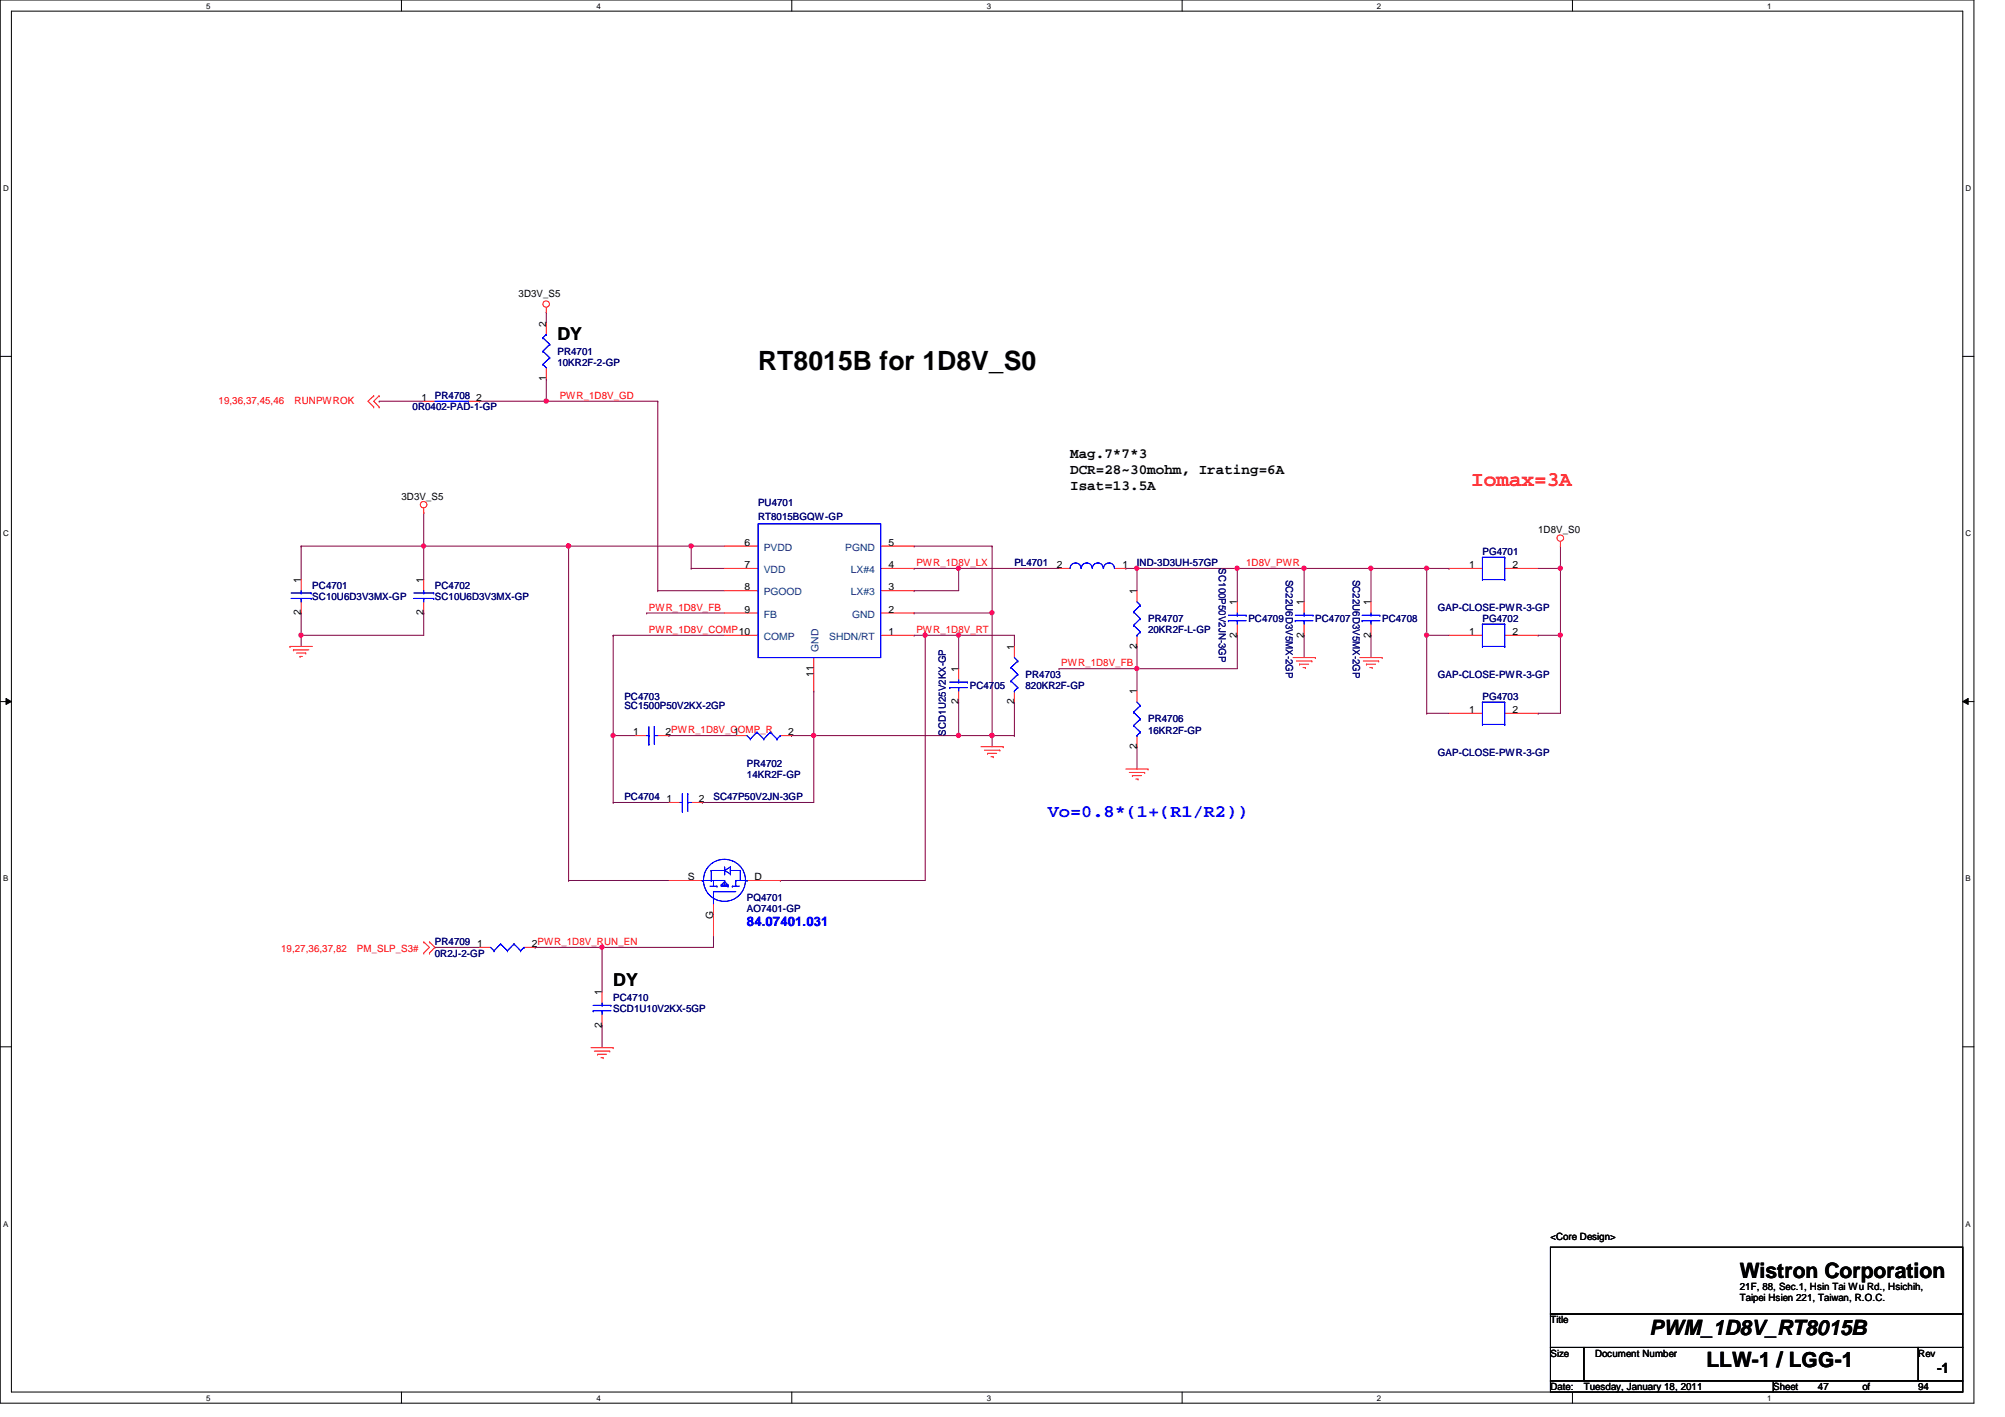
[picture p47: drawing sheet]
<svg xmlns="http://www.w3.org/2000/svg" width="297mm" height="210mm" viewBox="0 0 297 210" stroke-linecap="round" stroke-linejoin="round" font-family="sans-serif">
<defs><g id="words">
<text font-size="3.9" x="112.3" y="54.9">RT8015B for 1D8V_S0</text>
<text font-size="3.1" fill="#f00" x="218" y="72">Iomax=3A</text>
<g font-size="3.1">
<text x="257.8" y="189.3">Wistron Corporation</text>
<text x="244.4" y="197.7">PWM_1D8V_RT8015B</text>
<text x="252.8" y="202.5">LLW-1 / LGG-1</text>
</g>
<g font-size="2.6">
<text x="82.6" y="50.3">DY</text>
<text x="90.8" y="146">DY</text>
</g>
<text font-size="2.6" fill="#00f" x="155.2" y="121">Vo=0.8*(1+(R1/R2))</text>
<g font-size="2.1">
<text x="158.5" y="67.8">Mag.7*7*3</text>
<text x="158.5" y="70.1">DCR=28~30mohm, Irating=6A</text>
<text x="158.5" y="72.5">Isat=13.5A</text>
<text x="287" y="203.4">-1</text>
</g>
<text font-size="1.9" fill="#00f" x="110.7" y="137.2">84.07401.031</text>
<g font-size="1.5">
<text x="76.8" y="43.9">3D3V_S5</text>
<text x="80.9" y="48.4" transform="rotate(-90 80.9 48.4)">2</text>
<text x="62.4" y="59.4">1</text>
<text x="70.5" y="59.4">2</text>
<text x="80.9" y="56.5" transform="rotate(-90 80.9 56.5)">1</text>
<text x="59.5" y="74">3D3V_S5</text>
<text x="110.3" y="80.9">6</text>
<text x="131.6" y="80.9">5</text>
<text x="227.9" y="79">1D8V_S0</text>
<text x="44.6" y="86.4" transform="rotate(-90 44.6 86.4)">1</text>
<text x="62.7" y="86.4" transform="rotate(-90 62.7 86.4)">1</text>
<text x="110.3" y="84.2">7</text>
<text x="110.3" y="87.5">8</text>
<text x="131.6" y="87.5">3</text>
<text x="131.6" y="84.2">4</text>
<text x="156.5" y="84.2">2</text>
<text x="166.3" y="84.2">1</text>
<text x="168.4" y="88" transform="rotate(-90 168.4 88)">1</text>
<text x="183.3" y="89.7" transform="rotate(-90 183.3 89.7)">1</text>
<text x="193.2" y="89.7" transform="rotate(-90 193.2 89.7)">1</text>
<text x="203.1" y="89.7" transform="rotate(-90 203.1 89.7)">1</text>
<text x="217.6" y="84.2">1</text>
<text x="224.1" y="84.2">2</text>
<text x="44.6" y="91.1" transform="rotate(-90 44.6 91.1)">2</text>
<text x="62.7" y="91.1" transform="rotate(-90 62.7 91.1)">2</text>
<text x="110.3" y="90.8">9</text>
<text x="131.6" y="94.1">1</text>
<text x="131.6" y="90.8">2</text>
<text x="183.3" y="94.4" transform="rotate(-90 183.3 94.4)">2</text>
<text x="193.2" y="94.4" transform="rotate(-90 193.2 94.4)">2</text>
<text x="203.1" y="94.4" transform="rotate(-90 203.1 94.4)">2</text>
<text x="217.6" y="94.1">1</text>
<text x="224.1" y="94.1">2</text>
<text x="120.5" y="100.2" transform="rotate(-90 120.5 100.2)">11</text>
<text x="142" y="99.6" transform="rotate(-90 142 99.6)">1</text>
<text x="150.2" y="96.3" transform="rotate(-90 150.2 96.3)">1</text>
<text x="168.4" y="96.1" transform="rotate(-90 168.4 96.1)">2</text>
<text x="142" y="104.4" transform="rotate(-90 142 104.4)">2</text>
<text x="150.2" y="104.4" transform="rotate(-90 150.2 104.4)">2</text>
<text x="168.4" y="102.9" transform="rotate(-90 168.4 102.9)">1</text>
<text x="217.6" y="105.6">1</text>
<text x="224.1" y="105.6">2</text>
<text x="93.8" y="108.9">1</text>
<text x="98.6" y="108.9">2PWR_1D8V_COMP_R</text>
<text x="108.7" y="108.9">1</text>
<text x="116.8" y="108.9">2</text>
<text x="168.4" y="111" transform="rotate(-90 168.4 111)">2</text>
<text x="98.8" y="118.8">1</text>
<text x="103.5" y="118.8">2</text>
<text x="101.9" y="130.4">S</text>
<text x="111.8" y="130.4">D</text>
<text x="105.7" y="136.1" transform="rotate(-90 105.7 136.1)">G</text>
<text x="70.7" y="140.3">1</text>
<text x="78.8" y="140.3">2PWR_1D8V_RUN_EN</text>
<text x="89.2" y="147.4" transform="rotate(-90 89.2 147.4)">1</text>
<text x="89.2" y="152.2" transform="rotate(-90 89.2 152.2)">2</text>
<text x="229.7" y="183.6">&lt;Core Design&gt;</text>
<text x="257.8" y="191.1">21F, 88, Sec.1, Hsin Tai Wu Rd., Hsichih,</text>
<text x="229.7" y="196">Title</text>
<text x="257.8" y="192.8">Taipei Hsien 221, Taiwan, R.O.C.</text>
<text x="229.7" y="201">Size</text>
<text x="236.3" y="201">Document Number</text>
<text x="284.2" y="201">Rev</text>
<text x="229.7" y="205.9">Date:</text>
<text x="234.7" y="205.9">Tuesday, January 18, 2011</text>
<text x="262.7" y="205.9">Sheet</text>
<text x="269.3" y="205.9">47</text>
<text x="275.9" y="205.9">of</text>
<text x="284.2" y="205.9">94</text>
</g>
<g font-size="1.5" fill="#000080">
<text x="82.6" y="52.5">PR4701</text>
<text x="64.4" y="59.1">PR4708</text>
<text x="82.6" y="54.2">10KR2F-2-GP</text>
<text x="61.1" y="60.8">0R0402-PAD-1-GP</text>
<text x="112.3" y="75">PU4701</text>
<text x="112.3" y="77">RT8015BGQW-GP</text>
<text x="150.3" y="83.9">PL4701</text>
<text x="168.4" y="83.9">IND-3D3UH-57GP</text>
<text x="219.6" y="82.3">PG4701</text>
<text x="46.3" y="87.2">PC4701</text>
<text x="46.3" y="88.9">SC10U6D3V3MX-GP</text>
<text x="64.4" y="87.2">PC4702</text>
<text x="64.4" y="88.9">SC10U6D3V3MX-GP</text>
<text x="180.6" y="84.2" transform="rotate(90 180.6 84.2)">SC100P50V2JN-3GP</text>
<text x="190.5" y="85.9" transform="rotate(90 190.5 85.9)">SC22U6D3V5MX-2GP</text>
<text x="200.4" y="85.9" transform="rotate(90 200.4 85.9)">SC22U6D3V5MX-2GP</text>
<text x="170.1" y="92.2">PR4707</text>
<text x="170.1" y="93.8">20KR2F-L-GP</text>
<text x="185" y="92.2">PC4709</text>
<text x="194.9" y="92.2">PC4707</text>
<text x="204.8" y="92.2">PC4708</text>
<text x="213" y="90.5">GAP-CLOSE-PWR-3-GP</text>
<text x="219.6" y="92.2">PG4702</text>
<text x="151.9" y="100.4">PR4703</text>
<text x="213" y="100.4">GAP-CLOSE-PWR-3-GP</text>
<text x="92.5" y="103.7">PC4703</text>
<text x="92.5" y="105">SC1500P50V2KX-2GP</text>
<text x="143.7" y="102.1">PC4705</text>
<text x="151.9" y="102.1">820KR2F-GP</text>
<text x="170.1" y="107">PR4706</text>
<text x="219.6" y="103.7">PG4703</text>
<text x="110.7" y="113.6">PR4702</text>
<text x="140.1" y="109" transform="rotate(-90 140.1 109)">SCD1U25V2KX-GP</text>
<text x="170.1" y="108.7">16KR2F-GP</text>
<text x="213" y="112">GAP-CLOSE-PWR-3-GP</text>
<text x="92.5" y="118.6">PC4704</text>
<text x="105.7" y="118.6">SC47P50V2JN-3GP</text>
<text x="110.7" y="115.3">14KR2F-GP</text>
<text x="110.7" y="133.4">PQ4701</text>
<text x="110.7" y="135.1">AO7401-GP</text>
<text x="64.4" y="140">PR4709</text>
<text x="64.4" y="141.7">0R2J-2-GP</text>
<text x="90.8" y="148.3">PC4710</text>
<text x="90.8" y="149.9">SCD1U10V2KX-5GP</text>
</g>
<g font-size="1.5" fill="#f00">
<text x="32.4" y="59.8">19,36,37,45,46</text>
<text x="43.6" y="59.8">RUNPWROK</text>
<text x="82.9" y="59.1">PWR_1D8V_GD</text>
<text x="135.8" y="83.9">PWR_1D8V_LX</text>
<text x="184.6" y="83.9">1D8V_PWR</text>
<text x="96.1" y="90.5">PWR_1D8V_FB</text>
<text x="96.1" y="93.8">PWR_1D8V_COMP10</text>
<text x="135.8" y="93.8">PWR_1D8V_RT</text>
<text x="157.2" y="98.7">PWR_1D8V_FB</text>
<text x="41.7" y="141">19,27,36,37,82</text>
<text x="52.9" y="141">PM_SLP_S3#</text>
</g>
<g font-size="1.5" fill="#004080">
<text x="113.2" y="81.6">PVDD</text>
<text x="125.2" y="81.6">PGND</text>
<text x="113.2" y="84.9">VDD</text>
<text x="113.2" y="88.2">PGOOD</text>
<text x="126.1" y="88.2">LX#3</text>
<text x="126.1" y="84.9">LX#4</text>
<text x="113.2" y="91.5">FB</text>
<text x="113.2" y="94.8">COMP</text>
<text x="122.8" y="94.8">SHDN/RT</text>
<text x="126.2" y="91.5">GND</text>
<text x="121.3" y="96.6" transform="rotate(-90 121.3 96.6)">GND</text>
</g>
<g font-size="1.2">
<text x="30.6" y="1.3">5</text>
<text x="88.3" y="1.3">4</text>
<text x="146.2" y="1.3">3</text>
<text x="204" y="1.3">2</text>
<text x="261.8" y="1.3">1</text>
<text x=".5" y="28.3">D</text>
<text x="291.2" y="28.3">D</text>
<text x=".5" y="79.4">C</text>
<text x="291.2" y="79.4">C</text>
<text x=".5" y="130.6">B</text>
<text x="291.2" y="130.6">B</text>
<text x=".5" y="181.7">A</text>
<text x="291.2" y="181.7">A</text>
<text x="30.6" y="207.5">5</text>
<text x="88.3" y="207.5">4</text>
<text x="146.2" y="207.5">3</text>
<text x="204" y="207.5">2</text>
<text x="261.8" y="207.5">1</text>
</g>
</g></defs>
<path d="M0 0h292.4v207.9h-292.4zM1.7 1.7h289.1v204.5h-289.1z" fill="none" stroke="#000" stroke-width=".15"/>
<g fill="#fff">
<path d="M30.6 .2h.6v1.3h-.6z"/>
<path d="M30.6 206.4h.6v1.3h-.6z"/>
</g>
<path d="M59.5 0v1.7M59.5 206.2v1.7" fill="none" stroke="#000" stroke-width=".15"/>
<g fill="#fff">
<path d="M88.3 .2h.6v1.3h-.6z"/>
<path d="M88.3 206.4h.6v1.3h-.6z"/>
</g>
<path d="M117.3 0v1.7M117.3 206.2v1.7" fill="none" stroke="#000" stroke-width=".15"/>
<g fill="#fff">
<path d="M146.2 .2h.6v1.3h-.6z"/>
<path d="M146.2 206.4h.6v1.3h-.6z"/>
</g>
<path d="M175.1 0v1.7M175.1 206.2v1.7" fill="none" stroke="#000" stroke-width=".15"/>
<g fill="#fff">
<path d="M204 .2h.6v1.3h-.6z"/>
<path d="M204 206.4h.6v1.3h-.6z"/>
</g>
<path d="M233 0v1.7M233 206.2v1.7" fill="none" stroke="#000" stroke-width=".15"/>
<g fill="#fff">
<path d="M261.8 .2h.6v1.3h-.6z"/>
<path d="M261.8 206.4h.6v1.3h-.6z"/>
<path d="M.5 27.2h.8v1.3h-.8z"/>
<path d="M291.2 27.2h.8v1.3h-.8z"/>
<path d="M.5 78.4h.8v1.3h-.8z"/>
<path d="M291.2 78.4h.8v1.3h-.8z"/>
</g>
<path d="M0 52.8h1.7M290.8 52.8h1.6" fill="none" stroke="#000" stroke-width=".15"/>
<g fill="#fff">
<path d="M.5 129.5h.7v1.3h-.7z"/>
<path d="M291.2 129.5h.7v1.3h-.7z"/>
</g>
<path d="M0 103.9h1.7M.9 103.5l.8 .4-.8 .5zM290.8 103.9l.8-.4v.9zM290.8 103.9h1.6" fill="none" stroke="#000" stroke-width=".15"/>
<path d="M.9 103.5l.8 .4-.8 .5zM290.8 103.9l.8-.4v.9z" fill="#000"/>
<g fill="#fff">
<path d="M.5 180.6h.7v1.3h-.7z"/>
<path d="M291.2 180.6h.7v1.3h-.7z"/>
</g>
<path d="M0 155.1h1.7M290.8 155.1h1.6" fill="none" stroke="#000" stroke-width=".15"/>
<path d="M147 109h3.3M150.3 109h.1" fill="none" stroke="#800040" stroke-width=".15"/>
<circle cx="147" cy="108.9" r=".32" fill="#f0f"/>
<circle cx="147" cy="108.9" r=".32" fill="none" stroke="#f0f" stroke-width=".15"/>
<path d="M97.4 59.4h.1M97.4 59.4v28.1M97.4 87.5h.1M97.4 87.5h10M102.4 84.2h.1M102.4 80.9h.1M102.4 84.2h5M102.4 80.9v3.3M142 94.1h.1M142 94.1h8.3M150.3 94.1h.1M150.3 94.1v1.7" fill="none" stroke="#800040" stroke-width=".15"/>
<circle cx="142" cy="94.1" r=".32" fill="#f0f"/>
<circle cx="142" cy="94.1" r=".32" fill="none" stroke="#f0f" stroke-width=".15"/>
<path d="M135.4 90.8h.1M135.4 90.8h11.6M147 109h.1M147 109v1.6" fill="none" stroke="#800040" stroke-width=".15"/>
<circle cx="147" cy="108.9" r=".32" fill="#f0f"/>
<circle cx="147" cy="108.9" r=".32" fill="none" stroke="#f0f" stroke-width=".15"/>
<path d="M62.8 90.8h.1M62.8 80.9h.1M62.8 80.9h21.4M62.8 80.9v5M62.8 90.8v3.3M135.4 80.9h.1M135.4 80.9h11.6" fill="none" stroke="#800040" stroke-width=".15"/>
<circle cx="84.2" cy="80.9" r=".32" fill="#f0f"/>
<circle cx="84.2" cy="80.9" r=".32" fill="none" stroke="#f0f" stroke-width=".15"/>
<circle cx="62.8" cy="80.9" r=".32" fill="#f0f"/>
<circle cx="62.8" cy="80.9" r=".32" fill="none" stroke="#f0f" stroke-width=".15"/>
<path d="M90.8 109h.1M90.8 109v9.9" fill="none" stroke="#800040" stroke-width=".15"/>
<circle cx="90.8" cy="108.9" r=".32" fill="#f0f"/>
<circle cx="90.8" cy="108.9" r=".32" fill="none" stroke="#f0f" stroke-width=".15"/>
<path d="M142 84.2h.1M142 84.2h14.9M90.8 109h.1M90.8 109h3.3" fill="none" stroke="#800040" stroke-width=".15"/>
<circle cx="142" cy="84.2" r=".32" fill="#f0f"/>
<circle cx="142" cy="84.2" r=".32" fill="none" stroke="#f0f" stroke-width=".15"/>
<path d="M231.2 84.2h.1M231.2 84.2v9.9" fill="none" stroke="#800040" stroke-width=".15"/>
<circle cx="231.2" cy="94.1" r=".32" fill="#f0f"/>
<circle cx="231.2" cy="94.1" r=".32" fill="none" stroke="#f0f" stroke-width=".15"/>
<circle cx="231.2" cy="84.2" r=".32" fill="#f0f"/>
<circle cx="231.2" cy="84.2" r=".32" fill="none" stroke="#f0f" stroke-width=".15"/>
<path d="M147 90.8h.1M147 90.8v18.2" fill="none" stroke="#800040" stroke-width=".15"/>
<circle cx="147" cy="90.8" r=".32" fill="#f0f"/>
<circle cx="147" cy="90.8" r=".32" fill="none" stroke="#f0f" stroke-width=".15"/>
<g fill="none" stroke="#800040" stroke-width=".15">
<path d="M90.8 94.1h.1M90.8 94.1v14.9M135.4 84.2h.1M135.4 87.5h.1M135.4 84.2h6.6M142 84.2h.1M142 84.2v3.3h-6.6M147 80.9h.1M147 80.9v9.9M166.8 84.2h.1M166.8 84.2h16.5M168.4 84.2h.1"/>
<path d="M90.8 118.9h.1M90.8 118.9h8.3M99.1 109h.1M99.1 109h9.9M117.3 109h.1M117.3 109h3.3M120.6 109h.1M120.6 109v9.9M150.3 104h.1M150.3 104v5"/>
</g>
<circle cx="168.4" cy="84.2" r=".32" fill="#f0f"/>
<circle cx="168.4" cy="84.2" r=".32" fill="none" stroke="#f0f" stroke-width=".15"/>
<path d="M193.2 84.2h.1M193.2 84.2h9.9" fill="none" stroke="#800040" stroke-width=".15"/>
<circle cx="193.2" cy="84.2" r=".32" fill="#f0f"/>
<circle cx="193.2" cy="84.2" r=".32" fill="none" stroke="#f0f" stroke-width=".15"/>
<path d="M168.4 99.1h.1M168.4 99.1v3.3M168.4 99.1h14.9M193.2 94.1h.1M193.2 94.1v3.3" fill="none" stroke="#800040" stroke-width=".15"/>
<circle cx="168.4" cy="99" r=".32" fill="#f0f"/>
<circle cx="168.4" cy="99" r=".32" fill="none" stroke="#f0f" stroke-width=".15"/>
<path d="M156.9 99.1h.1M168.4 95.8h.1M168.4 84.2h.1M168.4 84.2v3.3M168.4 95.8v3.3h-11.5M183.3 94.1h.1M183.3 84.2h.1M183.3 84.2v5M183.3 94.1v5M183.3 84.2h9.9M193.2 84.2h.1M193.2 84.2v5" fill="none" stroke="#800040" stroke-width=".15"/>
<circle cx="183.3" cy="84.2" r=".32" fill="#f0f"/>
<circle cx="183.3" cy="84.2" r=".32" fill="none" stroke="#f0f" stroke-width=".15"/>
<g fill="none" stroke="#800040" stroke-width=".15">
<path d="M203.1 94.1h.1M203.1 84.2h.1M203.1 84.2v5M203.1 94.1v3.3M211.4 94.1h.1M211.4 84.2h.1M211.4 84.2h3.3M211.4 94.1h3.3M211.4 84.2v9.9M214.7 84.2h.1M227.9 94.1h.1M227.9 84.2h3.3"/>
<path d="M227.9 94.1h3.3M231.2 84.2h.1M168.4 110.6h.1M168.4 110.6v3.3"/>
</g>
<circle cx="211.3" cy="94.1" r=".32" fill="#f0f"/>
<circle cx="211.3" cy="94.1" r=".32" fill="none" stroke="#f0f" stroke-width=".15"/>
<circle cx="211.3" cy="84.2" r=".32" fill="#f0f"/>
<circle cx="211.3" cy="84.2" r=".32" fill="none" stroke="#f0f" stroke-width=".15"/>
<path d="M203.1 84.2h.1M203.1 84.2h8.3" fill="none" stroke="#800040" stroke-width=".15"/>
<circle cx="203.1" cy="84.2" r=".32" fill="#f0f"/>
<circle cx="203.1" cy="84.2" r=".32" fill="none" stroke="#f0f" stroke-width=".15"/>
<path d="M90.8 94.1h.1M90.8 94.1h16.6M95.8 90.8h.1M95.8 90.8h11.6M102.4 80.9h.1M102.4 80.9h5M104.1 118.9h.1M104.1 118.9h16.5M120.6 102.4h.1M120.6 102.4v6.6" fill="none" stroke="#800040" stroke-width=".15"/>
<circle cx="102.4" cy="80.9" r=".32" fill="#f0f"/>
<circle cx="102.4" cy="80.9" r=".32" fill="none" stroke="#f0f" stroke-width=".15"/>
<path d="M44.6 94.1h.1M44.6 94.1v1.7" fill="none" stroke="#800040" stroke-width=".15"/>
<circle cx="44.6" cy="94.1" r=".32" fill="#f0f"/>
<circle cx="44.6" cy="94.1" r=".32" fill="none" stroke="#f0f" stroke-width=".15"/>
<path d="M44.6 80.9h.1M44.6 80.9v5M137.1 94.1h.1M137.1 94.1v36.3" fill="none" stroke="#800040" stroke-width=".15"/>
<circle cx="137" cy="94.1" r=".32" fill="#f0f"/>
<circle cx="137" cy="94.1" r=".32" fill="none" stroke="#f0f" stroke-width=".15"/>
<path d="M84.2 80.9h.1M84.2 80.9v49.5M84.2 130.4h.1M84.2 130.4h14.9M115.6 130.4h.1M115.6 130.4h21.5M89.2 140.3h.1M89.2 140.3h16.5" fill="none" stroke="#800040" stroke-width=".15"/>
<circle cx="89.2" cy="140.3" r=".32" fill="#f0f"/>
<circle cx="89.2" cy="140.3" r=".32" fill="none" stroke="#f0f" stroke-width=".15"/>
<g fill="none" stroke="#800040" stroke-width=".15">
<path d="M80.9 46.2h.1M80.9 46.2v1.7M44.6 80.9h.1M44.6 80.9h18.2M84.2 80.9h.1M84.2 80.9h18.2M211.4 94.1h.1M211.4 94.1v11.6M231.2 94.1h.1M231.2 94.1v11.6h-3.3M211.4 105.7h.1M211.4 105.7h3.3"/>
<path d="M227.9 105.7h.1"/>
</g>
<circle cx="84.2" cy="80.9" r=".32" fill="#f0f"/>
<circle cx="84.2" cy="80.9" r=".32" fill="none" stroke="#f0f" stroke-width=".15"/>
<path d="M80.9 59.4h.1M80.9 59.4h16.5M105.7 138.7h.1M105.7 138.7v1.6" fill="none" stroke="#800040" stroke-width=".15"/>
<circle cx="80.9" cy="59.4" r=".32" fill="#f0f"/>
<circle cx="80.9" cy="59.4" r=".32" fill="none" stroke="#f0f" stroke-width=".15"/>
<g fill="none" stroke="#800040" stroke-width=".15">
<path d="M56.2 59.4h.1M56.2 59.4h6.6M71 59.4h.1M80.9 56.1h.1M80.9 56.1v3.3h-9.9M62.8 75.9h.1M62.8 75.9v5M44.6 94.1h.1M44.6 90.8h.1M44.6 94.1h18.2M44.6 90.8v3.3M135.4 94.1h.1"/>
<path d="M135.4 94.1h6.6M137.1 94.1h.1M142 94.1h.1M142 94.1v5M231.2 80.9h.1M231.2 80.9v3.3M142 109h.1M142 109h5M142 104v5M64.4 140.3h.1M64.4 140.3h6.6M79.3 140.3h.1"/>
<path d="M79.3 140.3h9.9M89.2 140.3h.1M89.2 151.9h.1M89.2 140.3v6.6M89.2 151.9v3.3"/>
</g>
<circle cx="142" cy="108.9" r=".32" fill="#f0f"/>
<circle cx="142" cy="108.9" r=".32" fill="none" stroke="#f0f" stroke-width=".15"/>
<path d="M120.6 109h.1M120.6 109h21.4" fill="none" stroke="#800040" stroke-width=".15"/>
<circle cx="120.5" cy="108.9" r=".32" fill="#f0f"/>
<circle cx="120.5" cy="108.9" r=".32" fill="none" stroke="#f0f" stroke-width=".15"/>
<g fill="none" stroke="#f00" stroke-width=".15">
<path d="M55.4 58.6h.1M55.4 58.6l-.9 .8 .9 .9M56.2 58.6h.1M56.2 58.6l-.8 .8 .8 .9M62.8 59.4h1.6M69.4 59.4h1.6M80.9 46.2h.1M80.9 45.6v.6M80.9 47.9v1.6M80.9 54.5v1.6M55.4 60.3h.1M56.2 60.3h.1"/>
<path d="M62.8 75.9h.1M62.8 75.3v.6M43 95.8h.1M43 95.8h3.3M43.5 96.3h.1M43.5 96.3h2.3M43.9 96.7h1.4M44.4 97.2h.1M44.4 97.2h.4M44.6 85.9v1.6M44.6 89.2v1.6M45.3 96.7h.1"/>
<path d="M62.8 85.9v1.6M62.8 89.2v1.6M107.4 94.1h4.9M107.4 90.8h4.9M107.4 87.5h4.9M107.4 84.2h4.9M107.4 80.9h4.9M120.6 97.4v5M130.5 94.1h4.9M130.5 90.8h4.9M130.5 87.5h4.9M130.5 84.2h4.9"/>
<path d="M130.5 80.9h4.9M142 99.1v1.6M150.3 95.8v1.6M156.9 84.2h1.6M165.1 84.2h1.7M168.4 87.5v1.7M168.4 94.1v1.7M183.3 89.2v1.6M183.3 92.5v1.6M191.6 97.4h3.3M192.1 97.9h2.2M192.5 98.4h.1"/>
<path d="M192.5 98.4h1.4M193 98.9h.4M193.2 89.2v1.6M193.2 92.5v1.6M193.4 98.9h.1M194.3 97.9h.1M194.9 97.4h.1M201.5 97.4h3.3M202 97.9h2.3M202.4 98.4h.1M202.4 98.4h1.4M202.9 98.9h.4"/>
<path d="M203.1 89.2v1.6M203.1 92.5v1.6M203.3 98.9h.1M204.3 97.9h.1M204.8 97.4h.1M214.7 94.1h4.9M214.7 84.2h4.9M222.9 94.1h5M222.9 84.2h5M231.2 80.9h.1M231.2 80.2v.7M94.1 109h1.7"/>
<path d="M97.4 109h1.7M99.1 118.9h1.6M102.4 118.9h1.7M109 109h1.7M115.6 109h1.7M142 102.4v1.6M145.3 110.6h3.3M145.8 111.1h2.3M146.3 111.6h.1M146.3 111.6h1.4M146.8 112.1h.3M147.1 112.1h.1"/>
<path d="M148.1 111.1h.1M148.6 110.6h.1M150.3 102.4v1.6M166.8 113.9h3.3M167.3 114.4h2.3M167.8 114.9h.1M167.8 114.9h1.3M168.3 115.4h.3M168.4 102.4v1.6M168.4 109v1.6M168.6 115.4h.1M169.6 114.4h.1"/>
<path d="M170.1 113.9h.1M214.7 105.7h4.9M222.9 105.7h5M62.8 139.5h.1M62.8 139.5l.8 .8-.8 .9M63.6 139.5h.1M63.6 139.5l.8 .8-.8 .9M99.1 130.4h5M105.7 133.7v5M110.7 130.4h4.9M62.8 141.2h.1M63.6 141.2h.1"/>
<path d="M71 140.3h1.7M77.6 140.3h1.7M87.5 155.2h3.3M88 155.7h2.3M88.5 156.2h.1M88.5 156.2h1.4M89 156.7h.4M89.2 146.9v1.7M89.2 150.2v1.7M89.4 156.7h.1M90.3 155.7h.1M90.8 155.2h.1"/>
<circle cx="80.9" cy="45" r=".48"/>
<circle cx="62.8" cy="74.8" r=".48"/>
<circle cx="231.2" cy="79.7" r=".48"/>
</g>
<path d="M229.7 184.7h61.1v9.9h-61.1zM229.7 194.6h61.1v5h-61.1zM229.7 199.6h5v5h-5zM234.7 199.6h49.5v5h-49.5zM284.2 199.6h6.6v5h-6.6zM229.7 204.6h33v1.6h-33zM262.7 204.6h28.1v1.6h-28.1z" fill="none" stroke="#000" stroke-width=".15"/>
<g fill="none" stroke="#00f" stroke-width=".15">
<path d="M64.4 59.4h5M69.4 59.4h.1M80.4 54h.1M80.4 52h.1M80.4 50h.1M80.4 54l.5 .5M80.4 52l1 1M80.4 50l1 1M80.9 49.5h.1M80.9 49.5l-.5 .5M81.4 53h.1M81.4 51h.1"/>
<path d="M81.4 53l-1 1M81.4 51l-1 1M112.3 77.6h18.2v19.8h-18.2zM43.1 88.6h3M43.1 87.8h3M44.6 87.8h.1M44.6 88.6h.1M44.6 87.5v.3M44.6 88.6v.6M46.1 88.6h.1M46.1 87.8h.1M61.3 88.6h3"/>
<path d="M61.3 87.8h3M62.8 87.8h.1M62.8 88.6h.1M62.8 87.5v.3M62.8 88.6v.6M64.3 88.6h.1M64.3 87.8h.1M149.8 98.9h.1M149.8 98.9l1 1M150.3 97.4l.5 .5M150.8 97.9h.1M150.8 99.9h.1"/>
<path d="M150.8 97.9l-1 1M150.8 99.9l-1 1M158.5 84.2a.8 .8 0 0 1 .8-.8 .8 .8 0 0 1 .8 .8M160.2 84.2a.8 .8 0 0 1 .8-.8 .8 .8 0 0 1 .8 .8M161.8 84.2a.8 .8 0 0 1 .8-.8 .8 .8 0 0 1 .8 .8M163.5 84.2a.8 .8 0 0 1 .8-.8 .8 .8 0 0 1 .8 .8M167.9 90.6h.1M167.9 92.6h.1M167.9 90.6l1 1.1M167.9 92.6l1 1M168.4 94.1h.1M168.4 89.2l.5 .5"/>
<path d="M168.9 89.7h.1M168.9 91.7h.1M168.9 93.6h.1M168.9 89.7l-1 .9M168.9 91.7l-1 .9M168.9 93.6l-.5 .5M182 91.9h.1M182 91.1h2.6M182 91.9h2.6M183.3 91.1h.1M183.3 91.9h.1M183.3 90.8v.3"/>
<path d="M183.3 91.9v.6M184.6 91.1h.1M191.9 91.9h.1M191.9 91.1h2.6M191.9 91.9h2.6M193.2 91.1h.1M193.2 91.9h.1M193.2 90.8v.3M193.2 91.9v.6M194.5 91.1h.1M201.8 91.9h.1M201.8 91.1h2.6"/>
<path d="M201.8 91.9h2.6M203.1 91.1h.1M203.1 91.9h.1M203.1 90.8v.3M203.1 91.9v.6M204.4 91.1h.1M219.6 92.5h.1M219.6 95.8h.1M219.6 82.5h.1M219.6 85.9h.1M219.6 82.5v3.4M219.6 92.5v3.3"/>
<path d="M219.6 92.5h3.3M219.6 95.8h3.3M219.6 82.5h3.3M219.6 85.9h3.3M222.9 92.5h.1M222.9 95.8h.1M222.9 82.5h.1M222.9 85.9h.1M222.9 82.5v3.4M222.9 92.5v3.3M95.8 109h.3M96.1 109h.1"/>
<path d="M96.1 110.3h.1M96.1 107.7v2.6M96.9 109h.1M96.9 107.7h.1M96.9 109h.5M96.9 107.7v2.6M100.7 118.9h.4M101.1 118.9h.1M101.1 117.6v2.6M101.9 118.9h.1M101.9 117.6h.1M101.9 118.9h.5"/>
<path d="M101.9 117.6v2.6M110.7 109l.5 .5M111.2 109.5h.1M112.1 108.5h.1M112.1 108.5l-.9 1M112.1 108.5l1.1 1M113.2 109.5h.1M114.1 108.5h.1M114.1 108.5l-.9 1M114.1 108.5l1 1M115.1 109.5h.1M115.6 109h.1"/>
<path d="M115.6 109l-.5 .5M140.7 101.9h.1M140.7 101h2.6M140.7 101.9h2.6M142 101h.1M142 101.9h.1M142 100.7v.3M142 101.9v.5M143.3 101h.1M149.8 100.9h.1M149.8 100.9l1 1M150.3 102.4h.1"/>
<path d="M150.8 101.9h.1M150.8 101.9l-.5 .5M167.9 105.5h.1M167.9 107.5h.1M167.9 105.5l1 1M167.9 107.5l1 1M168.4 109h.1M168.4 104l.5 .5M168.9 104.5h.1M168.9 106.5h.1M168.9 108.5h.1M168.9 104.5l-1 1"/>
<path d="M168.9 106.5l-1 1M168.9 108.5l-.5 .5M219.6 104h.1M219.6 107.3h.1M219.6 104v3.3M219.6 104h3.3M219.6 107.3h3.3M222.9 104h.1M222.9 107.3h.1M222.9 104v3.3M74.2 139.8h.1M74.2 139.8l-1 1"/>
<path d="M74.2 139.8l1 1M76.2 139.8h.1M76.2 139.8l-1 1M76.2 139.8l.9 1M101.1 120.2h.1M104.1 130.4h.1M104.1 130.4h3.3M105.2 131.3h1M105.4 128.9h.1M105.4 130.4h.1M105.4 128.9h2M105.4 128.9v1.5"/>
<path d="M105.7 132.1h.1M105.7 133.7h.1M105.7 130.4h.1M105.7 132.1h3.3M105.7 130.4v.9M105.7 132.1v1.6M106.2 131.3h.1M106.8 131.1h.1M106.8 131.3h1.1M106.8 131.1h1.1M107.4 130.4h.1M107.4 130.6h.1"/>
<path d="M107.4 129.5h.1M107.4 128.9h.1M107.4 128.4h.1M107.4 128.4v1.1M107.4 130.4v.9M107.4 130.6l-.6 .5M107.4 130.6l.5 .5M107.4 128.9l.8 .6M107.9 131.1h.1M107.9 131.3h.1M108.2 128.9h.1M108.2 129.5h.1"/>
<path d="M108.2 128.4h.1M108.2 128.9h1.5M108.2 128.4v1.1M108.2 128.4l-.8 .5M108.5 131.3h.1M108.5 131.3h1M109 130.4h.1M109 130.4v.9M109 130.4h1.7M109.7 128.9h.1M109.7 128.9v1.5M110.7 130.4h.1"/>
<path d="M72.7 140.3l.5 .5M73.2 140.8h.1M75.2 140.8h.1M77.1 140.8h.1M77.6 140.3h.1M77.6 140.3l-.5 .5M87.9 149.7h.1M87.9 148.9h2.6M87.9 149.7h2.6M89.2 148.9h.1M89.2 149.7h.1M89.2 148.6v.3"/>
<path d="M89.2 149.7v.5M90.5 148.9h.1"/>
<circle cx="107.3" cy="130.4" r="3.1"/>
</g>
<circle cx="147" cy="108.9" r=".32" fill="#f0f"/>
<circle cx="147" cy="108.9" r=".32" fill="none" stroke="#f0f" stroke-width=".15"/>
<circle cx="142" cy="94.1" r=".32" fill="#f0f"/>
<circle cx="142" cy="94.1" r=".32" fill="none" stroke="#f0f" stroke-width=".15"/>
<circle cx="147" cy="108.9" r=".32" fill="#f0f"/>
<circle cx="147" cy="108.9" r=".32" fill="none" stroke="#f0f" stroke-width=".15"/>
<circle cx="84.2" cy="80.9" r=".32" fill="#f0f"/>
<circle cx="84.2" cy="80.9" r=".32" fill="none" stroke="#f0f" stroke-width=".15"/>
<circle cx="62.8" cy="80.9" r=".32" fill="#f0f"/>
<circle cx="62.8" cy="80.9" r=".32" fill="none" stroke="#f0f" stroke-width=".15"/>
<circle cx="90.8" cy="108.9" r=".32" fill="#f0f"/>
<circle cx="90.8" cy="108.9" r=".32" fill="none" stroke="#f0f" stroke-width=".15"/>
<circle cx="142" cy="84.2" r=".32" fill="#f0f"/>
<circle cx="142" cy="84.2" r=".32" fill="none" stroke="#f0f" stroke-width=".15"/>
<circle cx="231.2" cy="94.1" r=".32" fill="#f0f"/>
<circle cx="231.2" cy="94.1" r=".32" fill="none" stroke="#f0f" stroke-width=".15"/>
<circle cx="231.2" cy="84.2" r=".32" fill="#f0f"/>
<circle cx="231.2" cy="84.2" r=".32" fill="none" stroke="#f0f" stroke-width=".15"/>
<circle cx="147" cy="90.8" r=".32" fill="#f0f"/>
<circle cx="147" cy="90.8" r=".32" fill="none" stroke="#f0f" stroke-width=".15"/>
<circle cx="168.4" cy="84.2" r=".32" fill="#f0f"/>
<circle cx="168.4" cy="84.2" r=".32" fill="none" stroke="#f0f" stroke-width=".15"/>
<circle cx="193.2" cy="84.2" r=".32" fill="#f0f"/>
<circle cx="193.2" cy="84.2" r=".32" fill="none" stroke="#f0f" stroke-width=".15"/>
<circle cx="168.4" cy="99" r=".32" fill="#f0f"/>
<circle cx="168.4" cy="99" r=".32" fill="none" stroke="#f0f" stroke-width=".15"/>
<circle cx="183.3" cy="84.2" r=".32" fill="#f0f"/>
<circle cx="183.3" cy="84.2" r=".32" fill="none" stroke="#f0f" stroke-width=".15"/>
<circle cx="211.3" cy="94.1" r=".32" fill="#f0f"/>
<circle cx="211.3" cy="94.1" r=".32" fill="none" stroke="#f0f" stroke-width=".15"/>
<circle cx="211.3" cy="84.2" r=".32" fill="#f0f"/>
<circle cx="211.3" cy="84.2" r=".32" fill="none" stroke="#f0f" stroke-width=".15"/>
<circle cx="203.1" cy="84.2" r=".32" fill="#f0f"/>
<circle cx="203.1" cy="84.2" r=".32" fill="none" stroke="#f0f" stroke-width=".15"/>
<circle cx="102.4" cy="80.9" r=".32" fill="#f0f"/>
<circle cx="102.4" cy="80.9" r=".32" fill="none" stroke="#f0f" stroke-width=".15"/>
<circle cx="44.6" cy="94.1" r=".32" fill="#f0f"/>
<circle cx="44.6" cy="94.1" r=".32" fill="none" stroke="#f0f" stroke-width=".15"/>
<circle cx="137" cy="94.1" r=".32" fill="#f0f"/>
<circle cx="137" cy="94.1" r=".32" fill="none" stroke="#f0f" stroke-width=".15"/>
<circle cx="89.2" cy="140.3" r=".32" fill="#f0f"/>
<circle cx="89.2" cy="140.3" r=".32" fill="none" stroke="#f0f" stroke-width=".15"/>
<circle cx="84.2" cy="80.9" r=".32" fill="#f0f"/>
<circle cx="84.2" cy="80.9" r=".32" fill="none" stroke="#f0f" stroke-width=".15"/>
<circle cx="80.9" cy="59.4" r=".32" fill="#f0f"/>
<circle cx="80.9" cy="59.4" r=".32" fill="none" stroke="#f0f" stroke-width=".15"/>
<circle cx="142" cy="108.9" r=".32" fill="#f0f"/>
<circle cx="142" cy="108.9" r=".32" fill="none" stroke="#f0f" stroke-width=".15"/>
<circle cx="120.5" cy="108.9" r=".32" fill="#f0f"/>
<circle cx="120.5" cy="108.9" r=".32" fill="none" stroke="#f0f" stroke-width=".15"/>
<use href="#words"/>
</svg>
